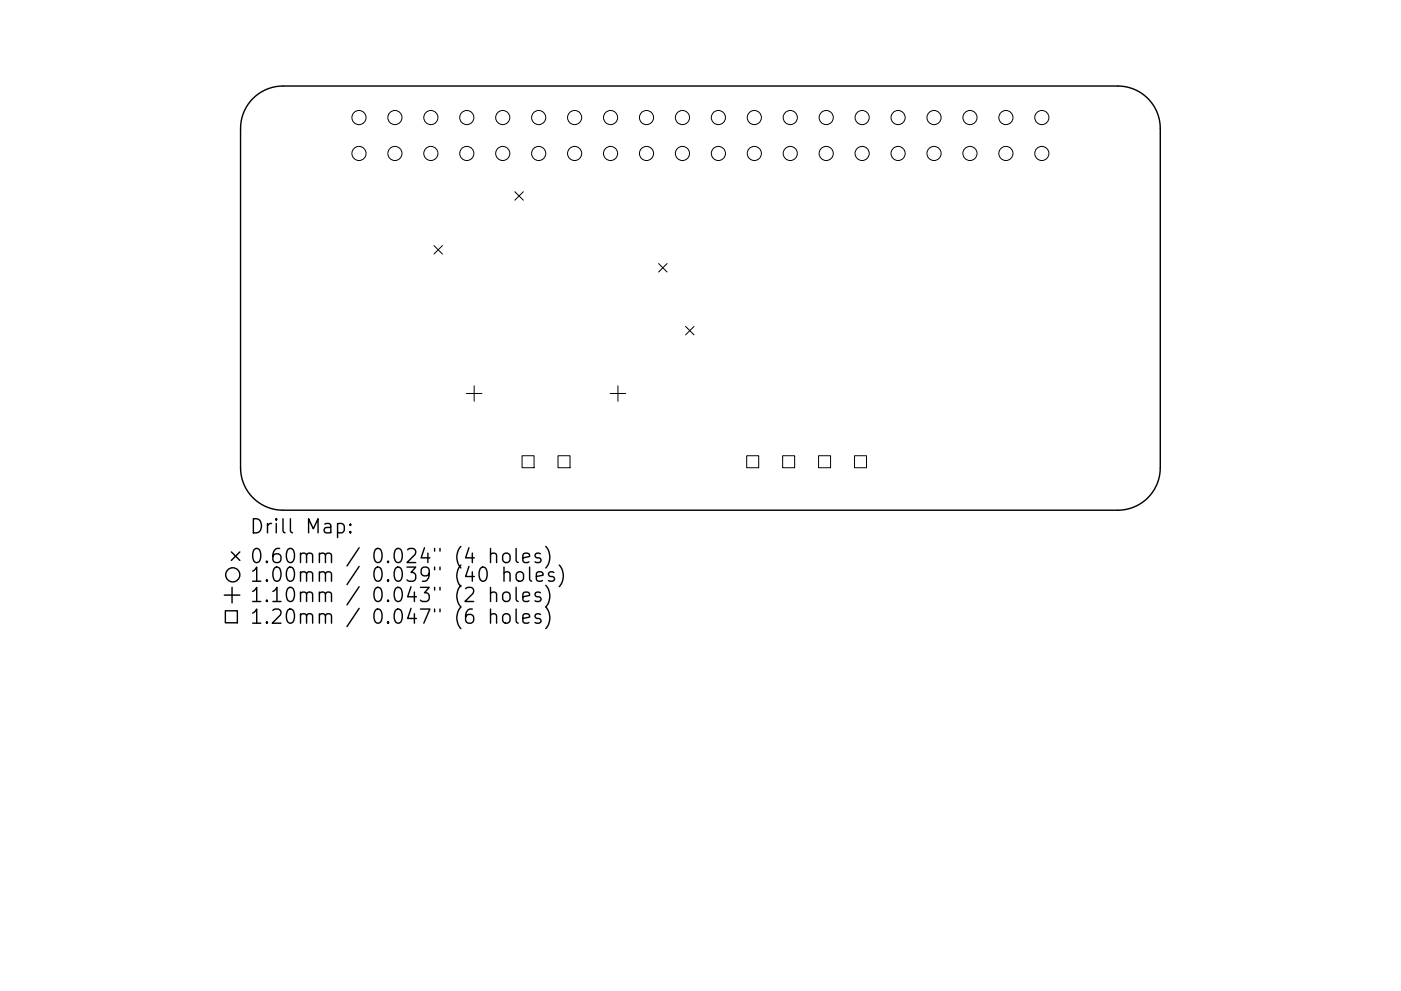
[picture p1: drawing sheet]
<svg xmlns="http://www.w3.org/2000/svg" width="297mm" height="210mm" viewBox="0 0 297 210" stroke-linecap="round" stroke-linejoin="round" font-family="sans-serif">
<defs><g id="words">
<g font-size="4.2">
<text x="52.9" y="113.2">Drill Map:</text>
<text x="52.9" y="119.5">0.60mm / 0.024&quot; (4 holes)</text>
<text x="52.9" y="123.5">1.00mm / 0.039&quot; (40 holes)</text>
<text x="52.9" y="127.8">1.10mm / 0.043&quot; (2 holes)</text>
<text x="52.9" y="132.4">1.20mm / 0.047&quot; (6 holes)</text>
</g>
</g></defs>
<g fill="none" stroke="#000" stroke-width=".3">
<path d="M53.6 20.9a9 9 0 0 1 6.4-2.6h177a9 9 0 0 1 9 9v72a9 9 0 0 1-9 9h-177a9 9 0 0 1-9-9v-72a9 9 0 0 1 2.6-6.4zM49.1 117.1l1.8 1.8M50.9 117.1l-1.8 1.8M71.6 111.2l.8-.1 .6 .5v.9l-.3 .4-.3 .2-.8-.2M74.3 112.8l.1 .1-.1 .2-.2-.2 .2-.1v.3M74.3 111.2l.1 .1-.1 .2-.2-.2 .2-.1v.3M104 117.6a.74 .74 0 0 1 1.3 .2v1.6M104 116.4v3M106.7 117.6a.81 .81 0 0 1 .8-.3 .81 .81 0 0 1 .6 .6v.9a.81 .81 0 0 1-.7 .6 .81 .81 0 0 1-.8-.6v-.9zM109.4 116.4v2.5l.5 .5M110.9 118.4l1.4-.3-.2-.6-.8-.1-.4 .4v1.1l.1 .3 .3 .2 .8-.2M114.6 117.5l-.7-.1-.5 .4 .2 .4 1 .3 .1 .3-.1 .4-.3 .2-.9-.2"/>
<path d="M115.7 115.9a3.4 3.4 0 0 1 0 4.6M118.6 119.9a3.4 3.4 0 0 1 0 4.6M47.6 126.3h3.3M47.8 129.6h2.5v2.5h-2.5zM49.2 124.6v3.3M104 125.9a.74 .74 0 0 1 1.3 .1v1.6M104 130.5a.74 .74 0 0 1 1.3 .1v1.6M104 124.6v3M104 129.2v3M106.7 125.9a.81 .81 0 0 1 .8-.3 .81 .81 0 0 1 .6 .6v.8a.81 .81 0 0 1-.7 .6 .81 .81 0 0 1-.8-.6v-.8zM106.7 130.5a.81 .81 0 0 1 .8-.3 .81 .81 0 0 1 .6 .6v.8a.81 .81 0 0 1-.7 .6 .81 .81 0 0 1-.8-.6v-.8zM106.9 121.6a.74 .74 0 0 1 1.2 .1v1.6"/>
<path d="M106.9 120.3v3M109.4 124.6v2.6l.5 .4M109.4 129.2v2.6l.5 .4M109.7 121.5a.81 .81 0 0 1 1.3 .4v.8a.81 .81 0 0 1-.8 .6 .81 .81 0 0 1-.8-.6v-.8zM110.9 126.6l1.4-.3-.2-.5-.8-.2-.4 .4v1.2l.1 .3 .3 .1 .8-.1M110.9 131.2l1.4-.3-.2-.5-.8-.2-.4 .4v1.2l.1 .3 .3 .1 .8-.1M112.3 120.3v2.6l.4 .4M113.7 122.3l1.4-.3-.1-.5-.9-.2-.4 .4v1.2l.2 .3 .2 .1 .9-.1M114.6 125.8l-.7-.2-.5 .4 .2 .5 1 .3 .1 .2-.1 .5-.3 .1-.9-.1M114.6 130.4l-.7-.2-.5 .4 .2 .5 1 .3 .1 .2-.1 .5-.3 .1-.9-.1M115.7 124.2a3.4 3.4 0 0 1 0 4.6M115.7 128.8a3.4 3.4 0 0 1 0 4.6"/>
<path d="M117.4 121.5l-.7-.2-.4 .4 .1 .5 1 .3 .2 .2-.2 .5-.3 .1-.8-.1"/>
<circle cx="49.4" cy="122" r="1.5"/>
</g>
<g fill="none" stroke="#000" stroke-width=".21">
<path d="M92 52.1l1.8 1.8M93.8 52.1l-1.8 1.8M109.2 40.7l1.8 1.8M111 40.7l-1.8 1.8M139.6 55.9l1.8 1.8M141.4 55.9l-1.8 1.8M145.4 69.3l1.8 1.8M147.2 69.3l-1.8 1.8M98.9 83.5h3.3M100.5 81.8v3.3M110.7 96.7h2.5v2.5h-2.5zM118.3 96.7h2.6v2.5h-2.6z"/>
<path d="M129.4 83.5h3.3M131 81.8v3.3M158.3 96.7h2.6v2.5h-2.6zM165.9 96.7h2.6v2.5h-2.6zM173.6 96.7h2.5v2.5h-2.5zM181.2 96.7h2.5v2.5h-2.5z"/>
<circle cx="76.1" cy="32.6" r="1.5"/>
<circle cx="76.1" cy="24.9" r="1.5"/>
<circle cx="83.7" cy="32.6" r="1.5"/>
<circle cx="83.7" cy="24.9" r="1.5"/>
<circle cx="91.4" cy="32.6" r="1.5"/>
<circle cx="91.4" cy="24.9" r="1.5"/>
<circle cx="99" cy="24.9" r="1.5"/>
<circle cx="99" cy="32.6" r="1.5"/>
<circle cx="106.6" cy="24.9" r="1.5"/>
<circle cx="106.6" cy="32.6" r="1.5"/>
<circle cx="114.2" cy="24.9" r="1.5"/>
<circle cx="114.2" cy="32.6" r="1.5"/>
<circle cx="121.8" cy="32.6" r="1.5"/>
<circle cx="121.8" cy="24.9" r="1.5"/>
<circle cx="129.5" cy="32.6" r="1.5"/>
<circle cx="129.5" cy="24.9" r="1.5"/>
<circle cx="137.1" cy="24.9" r="1.5"/>
<circle cx="137.1" cy="32.6" r="1.5"/>
<circle cx="144.7" cy="24.9" r="1.5"/>
<circle cx="144.7" cy="32.6" r="1.5"/>
<circle cx="152.3" cy="24.9" r="1.5"/>
<circle cx="152.3" cy="32.6" r="1.5"/>
<circle cx="159.9" cy="24.9" r="1.5"/>
<circle cx="159.9" cy="32.6" r="1.5"/>
<circle cx="167.6" cy="32.6" r="1.5"/>
<circle cx="167.6" cy="24.9" r="1.5"/>
<circle cx="175.2" cy="24.9" r="1.5"/>
<circle cx="175.2" cy="32.6" r="1.5"/>
<circle cx="182.8" cy="24.9" r="1.5"/>
<circle cx="182.8" cy="32.6" r="1.5"/>
<circle cx="190.4" cy="32.6" r="1.5"/>
<circle cx="190.4" cy="24.9" r="1.5"/>
<circle cx="198" cy="32.6" r="1.5"/>
<circle cx="198" cy="24.9" r="1.5"/>
<circle cx="205.7" cy="24.9" r="1.5"/>
<circle cx="205.7" cy="32.6" r="1.5"/>
<circle cx="213.3" cy="24.9" r="1.5"/>
<circle cx="213.3" cy="32.6" r="1.5"/>
<circle cx="220.9" cy="24.9" r="1.5"/>
<circle cx="220.9" cy="32.6" r="1.5"/>
</g>
<use href="#words"/>
</svg>
